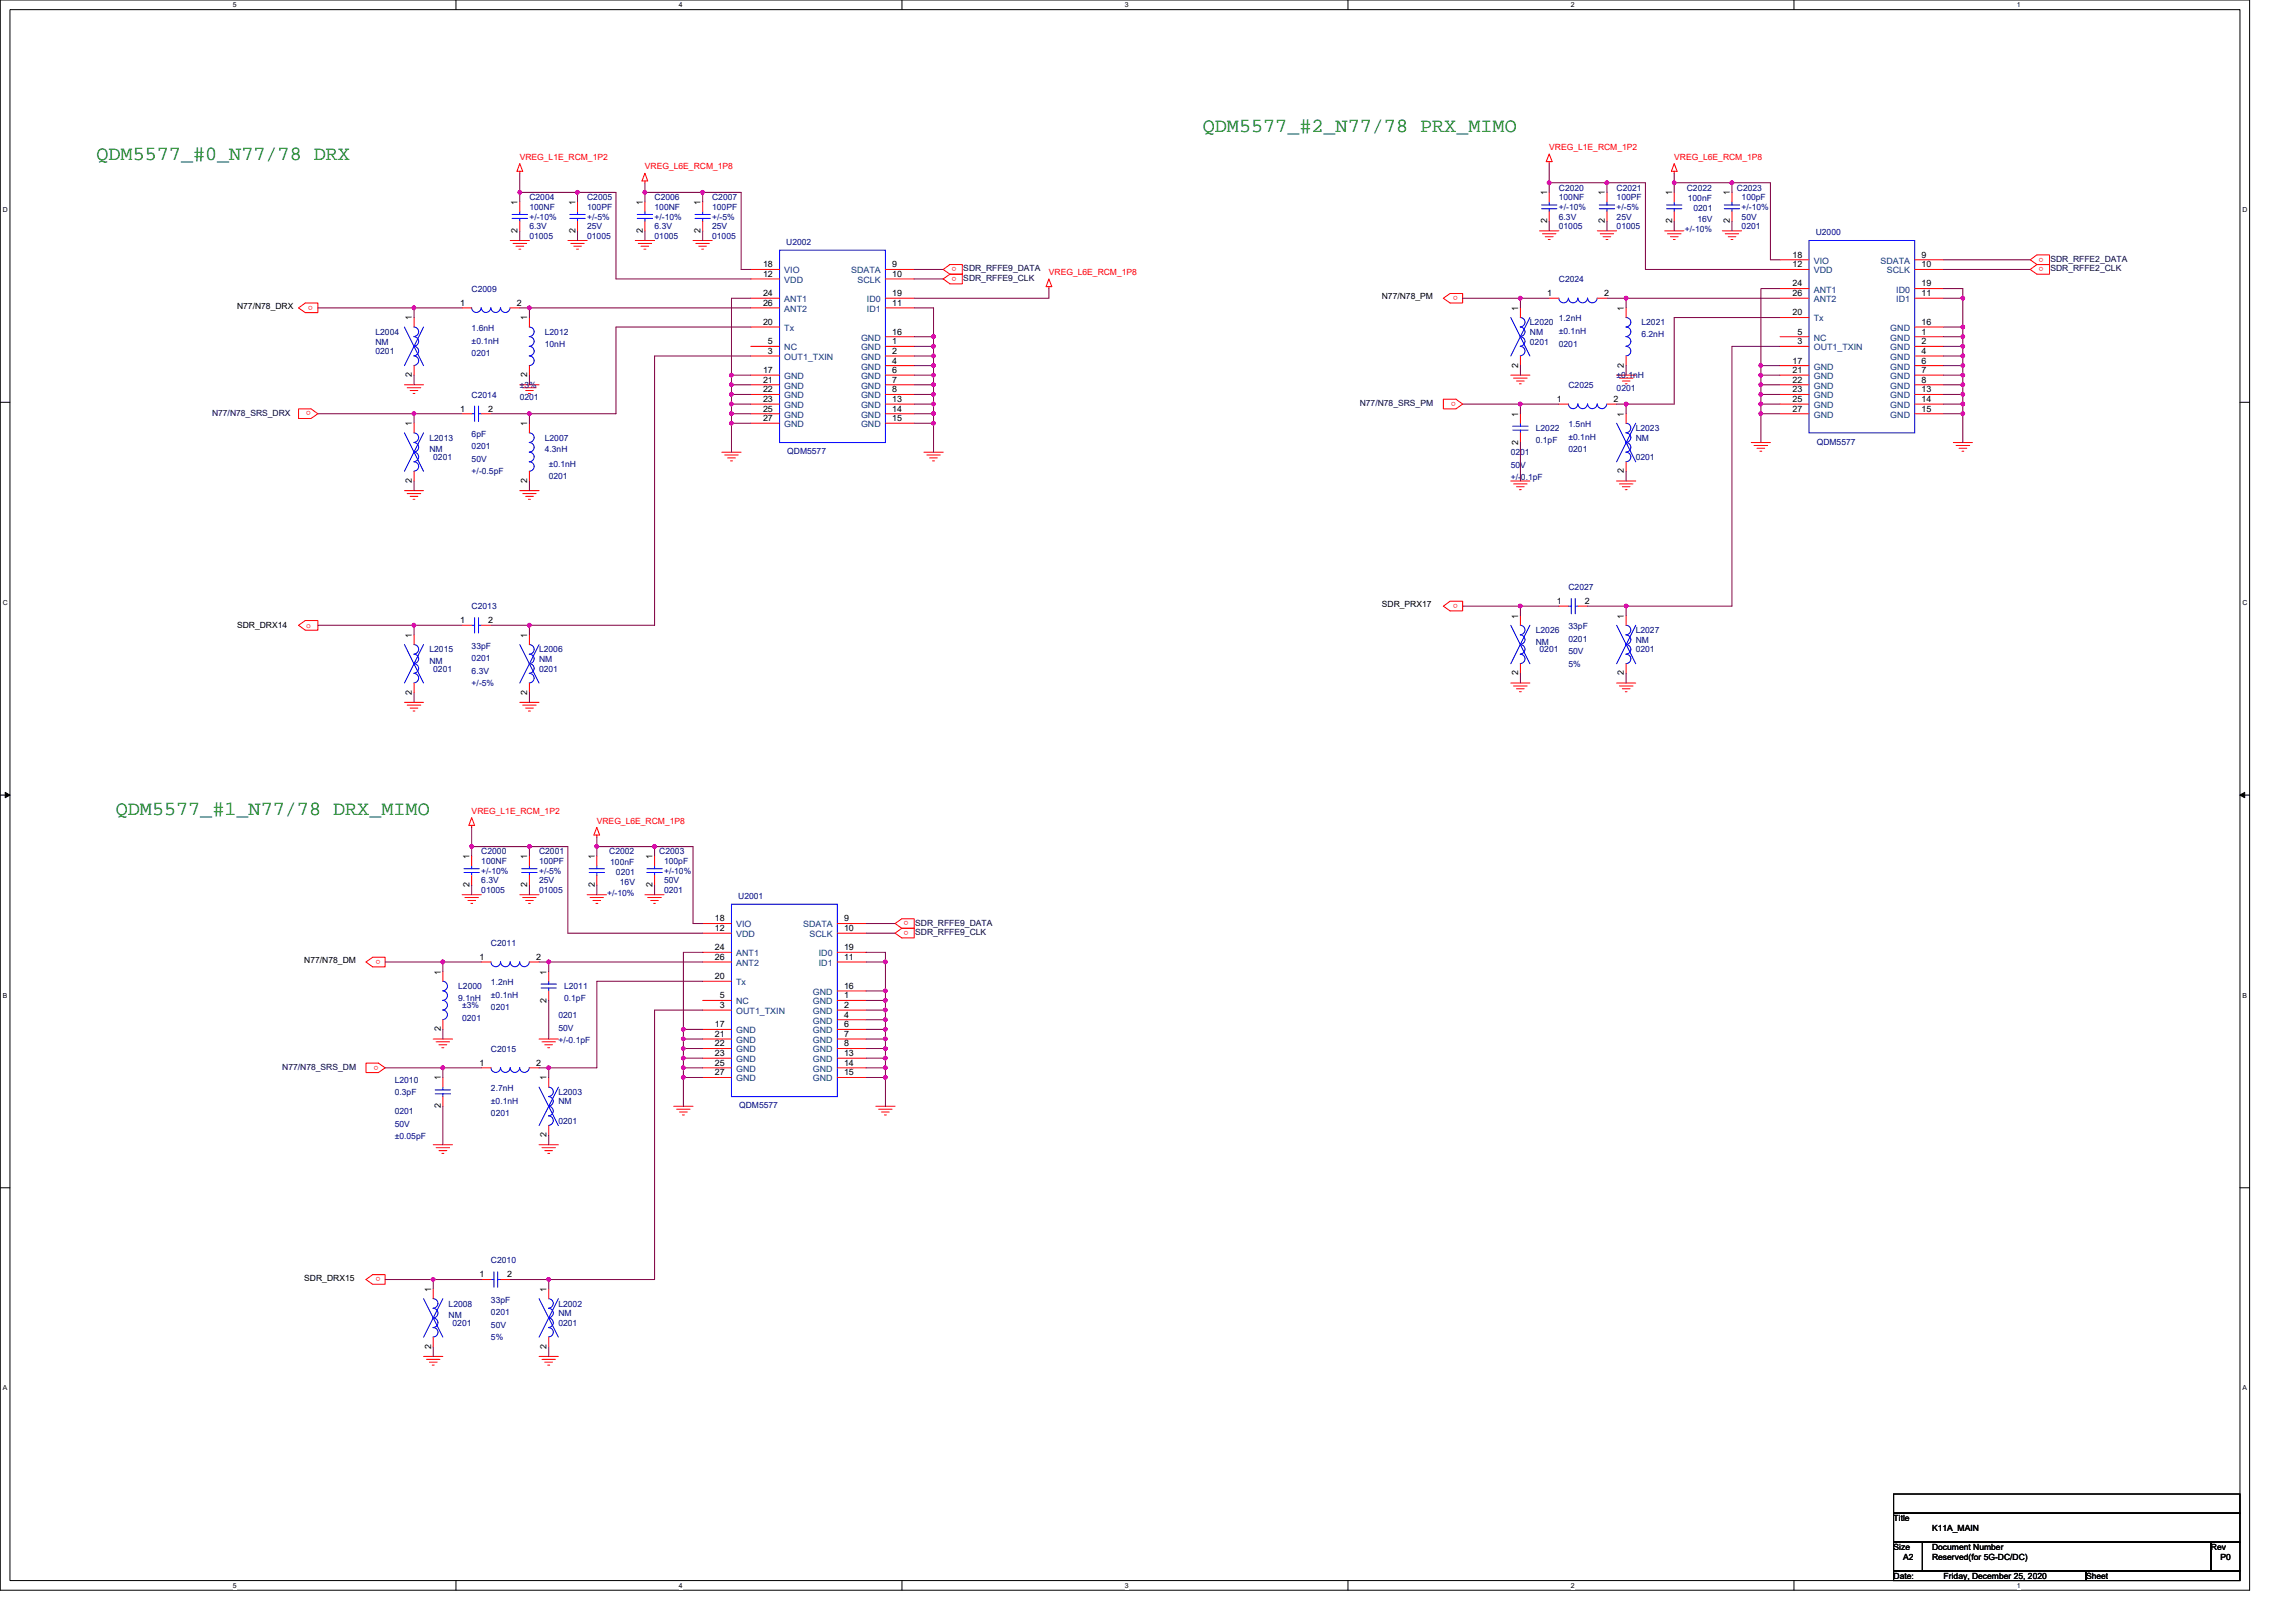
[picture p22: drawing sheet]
<svg xmlns="http://www.w3.org/2000/svg" width="297mm" height="210mm" viewBox="0 0 297 210" stroke-linecap="round" stroke-linejoin="round" font-family="sans-serif">
<defs><g id="words">
<g font-size="2.6" fill="#008000">
<text x="155.6" y="17">QDM5577_#2_N77/78 PRX_MIMO</text>
<text x="12.5" y="20.8">QDM5577_#0_N77/78 DRX</text>
<text x="15" y="105.4">QDM5577_#1_N77/78 DRX_MIMO</text>
</g>
<g font-size="1.1" fill="#f00">
<text x="67.2" y="20.7">VREG_L1E_RCM_1P2</text>
<text x="83.4" y="21.9">VREG_L6E_RCM_1P8</text>
<text x="200.4" y="19.4">VREG_L1E_RCM_1P2</text>
<text x="216.6" y="20.7">VREG_L6E_RCM_1P8</text>
<text x="123.8" y="34.6" transform="rotate(180 123.8 34.6)">o</text>
<text x="123.8" y="35.8" transform="rotate(180 123.8 35.8)">o</text>
<text x="135.7" y="35.6">VREG_L6E_RCM_1P8</text>
<text x="264.4" y="33.3" transform="rotate(180 264.4 33.3)">o</text>
<text x="264.4" y="34.6" transform="rotate(180 264.4 34.6)">o</text>
<text x="40.5" y="39.5" transform="rotate(180 40.5 39.5)">o</text>
<text x="188.6" y="38.3" transform="rotate(180 188.6 38.3)">o</text>
<text x="40.2" y="53.2" transform="rotate(180 40.2 53.2)">o</text>
<text x="188.4" y="52" transform="rotate(180 188.4 52)">o</text>
<text x="39.6" y="81.2">o</text>
<text x="188.6" y="78.1" transform="rotate(180 188.6 78.1)">o</text>
<text x="61" y="105.3">VREG_L1E_RCM_1P2</text>
<text x="77.2" y="106.6">VREG_L6E_RCM_1P8</text>
<text x="117.5" y="119.2" transform="rotate(180 117.5 119.2)">o</text>
<text x="49.2" y="124.2" transform="rotate(180 49.2 124.2)">o</text>
<text x="117.5" y="120.4" transform="rotate(180 117.5 120.4)">o</text>
<text x="49" y="137.9" transform="rotate(180 49 137.9)">o</text>
<text x="49.2" y="165.2" transform="rotate(180 49.2 165.2)">o</text>
</g>
<g font-size="1.1">
<text x="67" y="26.5" transform="rotate(-90 67 26.5)">1</text>
<text x="74.4" y="26.5" transform="rotate(-90 74.4 26.5)">1</text>
<text x="83.2" y="26.5" transform="rotate(-90 83.2 26.5)">1</text>
<text x="90.6" y="26.5" transform="rotate(-90 90.6 26.5)">1</text>
<text x="200.1" y="28.9" transform="rotate(-90 200.1 28.9)">2</text>
<text x="200.1" y="25.3" transform="rotate(-90 200.1 25.3)">1</text>
<text x="207.6" y="28.9" transform="rotate(-90 207.6 28.9)">2</text>
<text x="207.6" y="25.3" transform="rotate(-90 207.6 25.3)">1</text>
<text x="216.3" y="28.9" transform="rotate(-90 216.3 28.9)">2</text>
<text x="216.3" y="25.3" transform="rotate(-90 216.3 25.3)">1</text>
<text x="223.8" y="28.9" transform="rotate(-90 223.8 28.9)">2</text>
<text x="223.8" y="25.3" transform="rotate(-90 223.8 25.3)">1</text>
<text x="67" y="30.1" transform="rotate(-90 67 30.1)">2</text>
<text x="74.4" y="30.1" transform="rotate(-90 74.4 30.1)">2</text>
<text x="83.2" y="30.1" transform="rotate(-90 83.2 30.1)">2</text>
<text x="90.6" y="30.1" transform="rotate(-90 90.6 30.1)">2</text>
<text x="98.7" y="34.6">18</text>
<text x="98.7" y="35.8">12</text>
<text x="115.4" y="35.8">10</text>
<text x="115.4" y="34.6">9</text>
<text x="231.9" y="33.3">18</text>
<text x="231.9" y="34.6">12</text>
<text x="248.6" y="34.6">10</text>
<text x="248.6" y="33.3">9</text>
<text x="30.7" y="40">N77/N78_DRX</text>
<text x="53.3" y="41.4" transform="rotate(-90 53.3 41.4)">1</text>
<text x="59.5" y="39.6">1</text>
<text x="66.9" y="39.6">2</text>
<text x="68.2" y="41.4" transform="rotate(-90 68.2 41.4)">1</text>
<text x="98.7" y="38.3">24</text>
<text x="98.7" y="39.6">26</text>
<text x="115.4" y="38.3">19</text>
<text x="115.4" y="39.6">11</text>
<text x="178.8" y="38.7">N77/N78_PM</text>
<text x="196.4" y="40.2" transform="rotate(-90 196.4 40.2)">1</text>
<text x="200.2" y="38.3">1</text>
<text x="207.5" y="38.3">2</text>
<text x="210.1" y="40.2" transform="rotate(-90 210.1 40.2)">1</text>
<text x="231.9" y="37.1">24</text>
<text x="231.9" y="38.3">26</text>
<text x="231.9" y="40.8">20</text>
<text x="248.6" y="37.1">19</text>
<text x="248.6" y="38.3">11</text>
<text x="98.7" y="42">20</text>
<text x="99.4" y="45.8">3</text>
<text x="99.4" y="44.5">5</text>
<text x="115.4" y="43.3">16</text>
<text x="115.4" y="44.5">1</text>
<text x="115.4" y="45.8">2</text>
<text x="115.4" y="47">4</text>
<text x="196.4" y="47.6" transform="rotate(-90 196.4 47.6)">2</text>
<text x="210.1" y="47.6" transform="rotate(-90 210.1 47.6)">2</text>
<text x="231.9" y="47">17</text>
<text x="232.5" y="44.5">3</text>
<text x="232.5" y="43.3">5</text>
<text x="248.6" y="42">16</text>
<text x="248.6" y="43.3">1</text>
<text x="248.6" y="44.5">2</text>
<text x="248.6" y="45.8">4</text>
<text x="248.6" y="47">6</text>
<text x="53.3" y="48.8" transform="rotate(-90 53.3 48.8)">2</text>
<text x="59.5" y="53.3">1</text>
<text x="63.1" y="53.3">2</text>
<text x="68.2" y="48.8" transform="rotate(-90 68.2 48.8)">2</text>
<text x="98.7" y="52">23</text>
<text x="98.7" y="53.3">25</text>
<text x="98.7" y="48.3">17</text>
<text x="98.7" y="49.5">21</text>
<text x="98.7" y="50.8">22</text>
<text x="115.4" y="48.3">6</text>
<text x="115.4" y="49.5">7</text>
<text x="115.4" y="50.8">8</text>
<text x="115.4" y="52">13</text>
<text x="115.4" y="53.3">14</text>
<text x="196.4" y="53.9" transform="rotate(-90 196.4 53.9)">1</text>
<text x="201.4" y="52">1</text>
<text x="208.8" y="52">2</text>
<text x="210.1" y="53.9" transform="rotate(-90 210.1 53.9)">1</text>
<text x="231.9" y="50.8">23</text>
<text x="231.9" y="52">25</text>
<text x="231.9" y="48.3">21</text>
<text x="231.9" y="49.5">22</text>
<text x="231.9" y="53.3">27</text>
<text x="248.6" y="48.3">7</text>
<text x="248.6" y="49.5">8</text>
<text x="248.6" y="50.8">13</text>
<text x="248.6" y="52">14</text>
<text x="248.6" y="53.3">15</text>
<text x="53.3" y="55.1" transform="rotate(-90 53.3 55.1)">1</text>
<text x="68.2" y="55.1" transform="rotate(-90 68.2 55.1)">1</text>
<text x="98.7" y="54.5">27</text>
<text x="115.4" y="54.5">15</text>
<text x="196.4" y="57.5" transform="rotate(-90 196.4 57.5)">2</text>
<text x="53.3" y="62.5" transform="rotate(-90 53.3 62.5)">2</text>
<text x="68.2" y="62.5" transform="rotate(-90 68.2 62.5)">2</text>
<text x="210.1" y="61.3" transform="rotate(-90 210.1 61.3)">2</text>
<text x="30.7" y="81.3">SDR_DRX14</text>
<text x="53.3" y="82.5" transform="rotate(-90 53.3 82.5)">1</text>
<text x="59.5" y="80.6">1</text>
<text x="63.1" y="80.6">2</text>
<text x="68.2" y="82.5" transform="rotate(-90 68.2 82.5)">1</text>
<text x="178.8" y="78.5">SDR_PRX17</text>
<text x="196.4" y="80" transform="rotate(-90 196.4 80)">1</text>
<text x="201.4" y="78.1">1</text>
<text x="205" y="78.1">2</text>
<text x="210.1" y="80" transform="rotate(-90 210.1 80)">1</text>
<text x="53.3" y="89.9" transform="rotate(-90 53.3 89.9)">2</text>
<text x="68.2" y="89.9" transform="rotate(-90 68.2 89.9)">2</text>
<text x="196.4" y="87.4" transform="rotate(-90 196.4 87.4)">2</text>
<text x="210.1" y="87.4" transform="rotate(-90 210.1 87.4)">2</text>
<text x="60.7" y="111.1" transform="rotate(-90 60.7 111.1)">1</text>
<text x="68.2" y="111.1" transform="rotate(-90 68.2 111.1)">1</text>
<text x="76.9" y="111.1" transform="rotate(-90 76.9 111.1)">1</text>
<text x="84.4" y="111.1" transform="rotate(-90 84.4 111.1)">1</text>
<text x="60.7" y="114.8" transform="rotate(-90 60.7 114.8)">2</text>
<text x="68.2" y="114.8" transform="rotate(-90 68.2 114.8)">2</text>
<text x="76.9" y="114.8" transform="rotate(-90 76.9 114.8)">2</text>
<text x="84.4" y="114.8" transform="rotate(-90 84.4 114.8)">2</text>
<text x="92.5" y="119.2">18</text>
<text x="109.2" y="119.2">9</text>
<text x="39.4" y="124.6">N77/N78_DM</text>
<text x="62" y="124.2">1</text>
<text x="69.4" y="124.2">2</text>
<text x="92.5" y="122.9">24</text>
<text x="92.5" y="124.2">26</text>
<text x="92.5" y="120.5">12</text>
<text x="109.2" y="120.5">10</text>
<text x="109.2" y="122.9">19</text>
<text x="109.2" y="124.2">11</text>
<text x="57" y="126.1" transform="rotate(-90 57 126.1)">1</text>
<text x="70.7" y="129.7" transform="rotate(-90 70.7 129.7)">2</text>
<text x="70.7" y="126.1" transform="rotate(-90 70.7 126.1)">1</text>
<text x="92.5" y="126.7">20</text>
<text x="93.1" y="130.4">3</text>
<text x="93.1" y="129.2">5</text>
<text x="109.2" y="127.9">16</text>
<text x="109.2" y="129.2">1</text>
<text x="109.2" y="130.4">2</text>
<text x="109.2" y="131.7">4</text>
<text x="57" y="133.4" transform="rotate(-90 57 133.4)">2</text>
<text x="62" y="137.9">1</text>
<text x="69.4" y="137.9">2</text>
<text x="92.5" y="136.6">23</text>
<text x="92.5" y="137.9">25</text>
<text x="92.5" y="132.9">17</text>
<text x="92.5" y="134.2">21</text>
<text x="92.5" y="135.4">22</text>
<text x="109.2" y="132.9">6</text>
<text x="109.2" y="134.2">7</text>
<text x="109.2" y="135.4">8</text>
<text x="109.2" y="136.6">13</text>
<text x="109.2" y="137.9">14</text>
<text x="57" y="143.4" transform="rotate(-90 57 143.4)">2</text>
<text x="57" y="139.8" transform="rotate(-90 57 139.8)">1</text>
<text x="70.7" y="139.8" transform="rotate(-90 70.7 139.8)">1</text>
<text x="92.5" y="139.1">27</text>
<text x="109.2" y="139.1">15</text>
<text x="70.7" y="147.1" transform="rotate(-90 70.7 147.1)">2</text>
<text x="39.4" y="165.7">SDR_DRX15</text>
<text x="55.8" y="167.2" transform="rotate(-90 55.8 167.2)">1</text>
<text x="62" y="165.3">1</text>
<text x="65.6" y="165.3">2</text>
<text x="70.7" y="167.2" transform="rotate(-90 70.7 167.2)">1</text>
<text x="55.8" y="174.5" transform="rotate(-90 55.8 174.5)">2</text>
<text x="70.7" y="174.5" transform="rotate(-90 70.7 174.5)">2</text>
<text x="245" y="196.8">Title</text>
<text x="245" y="200.5">Size</text>
<text x="246.2" y="201.8">A2</text>
<text x="250" y="200.5">Document Number</text>
<text x="250" y="201.8">Reserved(for 5G-DC/DC)</text>
<text x="250" y="198">K11A_MAIN</text>
<text x="286" y="200.5">Rev</text>
<text x="287.3" y="201.8">P0</text>
<text x="245" y="204.3">Date:</text>
<text x="251.5" y="204.3">Friday, December 25, 2020</text>
<text x="269.9" y="204.3">Sheet</text>
</g>
<g font-size="1.1" fill="#000080">
<text x="68.5" y="25.9">C2004</text>
<text x="68.5" y="27.2">100NF</text>
<text x="68.5" y="29.7">6.3V</text>
<text x="68.5" y="28.4">+/-10%</text>
<text x="76" y="25.9">C2005</text>
<text x="76" y="27.2">100PF</text>
<text x="76" y="29.7">25V</text>
<text x="76" y="28.4">+/-5%</text>
<text x="84.7" y="25.9">C2006</text>
<text x="84.7" y="27.2">100NF</text>
<text x="84.7" y="29.7">6.3V</text>
<text x="84.7" y="28.4">+/-10%</text>
<text x="92.1" y="25.9">C2007</text>
<text x="92.1" y="27.2">100PF</text>
<text x="92.1" y="29.7">25V</text>
<text x="92.1" y="28.4">+/-5%</text>
<text x="201.7" y="24.7">C2020</text>
<text x="201.7" y="25.9">100NF</text>
<text x="201.7" y="29.7">01005</text>
<text x="201.7" y="28.4">6.3V</text>
<text x="201.7" y="27.2">+/-10%</text>
<text x="209.1" y="24.7">C2021</text>
<text x="209.1" y="25.9">100PF</text>
<text x="209.1" y="29.7">01005</text>
<text x="209.1" y="28.4">25V</text>
<text x="209.1" y="27.2">+/-5%</text>
<text x="218.2" y="24.7">C2022</text>
<text x="218.4" y="26">100nF</text>
<text x="219.1" y="27.3">0201</text>
<text x="219.6" y="28.7">16V</text>
<text x="224.7" y="24.7">C2023</text>
<text x="225.3" y="25.9">100pF</text>
<text x="225.3" y="29.7">0201</text>
<text x="225.3" y="28.4">50V</text>
<text x="225.3" y="27.2">+/-10%</text>
<text x="68.5" y="30.9">01005</text>
<text x="76" y="30.9">01005</text>
<text x="84.7" y="30.9">01005</text>
<text x="92.1" y="30.9">01005</text>
<text x="101.7" y="31.6">U2002</text>
<text x="218" y="30">+/-10%</text>
<text x="234.9" y="30.4">U2000</text>
<text x="61" y="37.7">C2009</text>
<text x="201.7" y="36.5">C2024</text>
<text x="201.7" y="41.6">1.2nH</text>
<text x="48.6" y="43.3">L2004</text>
<text x="48.6" y="44.6">NM</text>
<text x="48.6" y="45.8">0201</text>
<text x="61" y="42.8">1.6nH</text>
<text x="61" y="44.4">±0.1nH</text>
<text x="61" y="46.1">0201</text>
<text x="70.5" y="43.3">L2012</text>
<text x="70.5" y="44.8">10nH</text>
<text x="197.9" y="42.1">L2020</text>
<text x="197.9" y="43.3">NM</text>
<text x="197.9" y="44.6">0201</text>
<text x="201.7" y="43.2">±0.1nH</text>
<text x="201.7" y="44.8">0201</text>
<text x="212.4" y="42.1">L2021</text>
<text x="212.4" y="43.6">6.2nH</text>
<text x="61" y="51.4">C2014</text>
<text x="67.2" y="50.2">±3%</text>
<text x="67.2" y="51.8">0201</text>
<text x="202.9" y="50.2">C2025</text>
<text x="209.1" y="48.9">±0.1nH</text>
<text x="209.1" y="50.5">0201</text>
<text x="55.6" y="57">L2013</text>
<text x="55.6" y="58.5">NM</text>
<text x="56" y="59.5">0201</text>
<text x="61" y="56.5">6pF</text>
<text x="61" y="58.1">0201</text>
<text x="61" y="59.8">50V</text>
<text x="70.5" y="57">L2007</text>
<text x="70.5" y="58.5">4.3nH</text>
<text x="101.9" y="58.8">QDM5577</text>
<text x="195.4" y="58.9">0201</text>
<text x="198.7" y="55.8">L2022</text>
<text x="198.7" y="57.3">0.1pF</text>
<text x="202.9" y="55.3">1.5nH</text>
<text x="202.9" y="56.9">±0.1nH</text>
<text x="202.9" y="58.5">0201</text>
<text x="211.6" y="55.8">L2023</text>
<text x="211.6" y="57">NM</text>
<text x="211.6" y="59.5">0201</text>
<text x="235" y="57.5">QDM5577</text>
<text x="61" y="61.4">+/-0.5pF</text>
<text x="71" y="60.4">±0.1nH</text>
<text x="71" y="62">0201</text>
<text x="195.4" y="60.5">50V</text>
<text x="195.4" y="62.1">+/-0.1pF</text>
<text x="202.9" y="76.3">C2027</text>
<text x="61" y="78.8">C2013</text>
<text x="61" y="83.9">33pF</text>
<text x="198.7" y="81.9">L2026</text>
<text x="198.7" y="83.4">NM</text>
<text x="202.9" y="81.4">33pF</text>
<text x="202.9" y="83">0201</text>
<text x="211.6" y="81.9">L2027</text>
<text x="211.6" y="83.2">NM</text>
<text x="55.6" y="84.4">L2015</text>
<text x="55.6" y="85.9">NM</text>
<text x="56" y="86.9">0201</text>
<text x="61" y="85.5">0201</text>
<text x="61" y="87.1">6.3V</text>
<text x="61" y="88.8">+/-5%</text>
<text x="69.7" y="84.4">L2006</text>
<text x="69.7" y="85.7">NM</text>
<text x="69.7" y="86.9">0201</text>
<text x="199.2" y="84.4">0201</text>
<text x="202.9" y="84.7">50V</text>
<text x="202.9" y="86.3">5%</text>
<text x="211.6" y="84.4">0201</text>
<text x="62.3" y="110.6">C2000</text>
<text x="62.3" y="111.8">100NF</text>
<text x="62.3" y="113">+/-10%</text>
<text x="69.7" y="110.6">C2001</text>
<text x="69.7" y="111.8">100PF</text>
<text x="69.7" y="113">+/-5%</text>
<text x="78.8" y="110.6">C2002</text>
<text x="78.9" y="111.9">100nF</text>
<text x="79.7" y="113.2">0201</text>
<text x="85.3" y="110.6">C2003</text>
<text x="85.9" y="111.8">100pF</text>
<text x="85.9" y="113">+/-10%</text>
<text x="62.3" y="115.5">01005</text>
<text x="62.3" y="114.3">6.3V</text>
<text x="69.7" y="115.5">01005</text>
<text x="69.7" y="114.3">25V</text>
<text x="78.6" y="115.9">+/-10%</text>
<text x="80.2" y="114.5">16V</text>
<text x="85.9" y="115.5">0201</text>
<text x="85.9" y="114.3">50V</text>
<text x="95.5" y="116.3">U2001</text>
<text x="63.5" y="122.4">C2011</text>
<text x="59.3" y="128">L2000</text>
<text x="59.3" y="129.5">9.1nH</text>
<text x="59.8" y="130.4">±3%</text>
<text x="63.5" y="127.5">1.2nH</text>
<text x="63.5" y="129.1">±0.1nH</text>
<text x="63.5" y="130.7">0201</text>
<text x="72.2" y="131.7">0201</text>
<text x="73" y="128">L2011</text>
<text x="73" y="129.5">0.1pF</text>
<text x="59.8" y="132.1">0201</text>
<text x="63.5" y="136.1">C2015</text>
<text x="72.2" y="133.3">50V</text>
<text x="72.2" y="134.9">+/-0.1pF</text>
<text x="51.1" y="140.2">L2010</text>
<text x="51.1" y="141.7">0.3pF</text>
<text x="63.5" y="141.2">2.7nH</text>
<text x="63.5" y="142.8">±0.1nH</text>
<text x="72.2" y="141.7">L2003</text>
<text x="72.2" y="142.9">NM</text>
<text x="95.6" y="143.4">QDM5577</text>
<text x="51.1" y="144.1">0201</text>
<text x="51.1" y="145.8">50V</text>
<text x="51.1" y="147.4">±0.05pF</text>
<text x="63.5" y="144.4">0201</text>
<text x="72.2" y="145.4">0201</text>
<text x="63.5" y="163.4">C2010</text>
<text x="58" y="169">L2008</text>
<text x="58" y="170.5">NM</text>
<text x="58.5" y="171.5">0201</text>
<text x="63.5" y="168.6">33pF</text>
<text x="63.5" y="170.2">0201</text>
<text x="63.5" y="171.8">50V</text>
<text x="63.5" y="173.4">5%</text>
<text x="72.2" y="169">L2002</text>
<text x="72.2" y="170.3">NM</text>
<text x="72.2" y="171.5">0201</text>
</g>
<g font-size="1.1" fill="#004080">
<text x="101.5" y="35.4">VIO</text>
<text x="110.1" y="35.4">SDATA</text>
<text x="234.7" y="34.1">VIO</text>
<text x="234.7" y="35.4">VDD</text>
<text x="243.3" y="34.1">SDATA</text>
<text x="244.1" y="35.4">SCLK</text>
<text x="101.5" y="39.1">ANT1</text>
<text x="101.5" y="40.3">ANT2</text>
<text x="101.5" y="36.6">VDD</text>
<text x="111" y="36.6">SCLK</text>
<text x="112.2" y="39.1">ID0</text>
<text x="112.2" y="40.3">ID1</text>
<text x="234.7" y="37.8">ANT1</text>
<text x="234.7" y="39.1">ANT2</text>
<text x="234.7" y="41.6">Tx</text>
<text x="245.3" y="37.8">ID0</text>
<text x="245.3" y="39.1">ID1</text>
<text x="101.5" y="42.8">Tx</text>
<text x="101.5" y="46.6">OUT1_TXIN</text>
<text x="101.5" y="45.3">NC</text>
<text x="111.4" y="44.1">GND</text>
<text x="111.4" y="45.3">GND</text>
<text x="111.4" y="46.6">GND</text>
<text x="111.4" y="47.8">GND</text>
<text x="234.7" y="45.3">OUT1_TXIN</text>
<text x="234.7" y="44.1">NC</text>
<text x="234.7" y="47.8">GND</text>
<text x="244.6" y="42.8">GND</text>
<text x="244.6" y="44.1">GND</text>
<text x="244.6" y="45.3">GND</text>
<text x="244.6" y="46.6">GND</text>
<text x="244.6" y="47.8">GND</text>
<text x="101.5" y="52.8">GND</text>
<text x="101.5" y="49">GND</text>
<text x="101.5" y="50.3">GND</text>
<text x="101.5" y="51.5">GND</text>
<text x="111.4" y="49">GND</text>
<text x="111.4" y="50.3">GND</text>
<text x="111.4" y="51.5">GND</text>
<text x="111.4" y="52.8">GND</text>
<text x="234.7" y="51.5">GND</text>
<text x="234.7" y="52.8">GND</text>
<text x="234.7" y="49">GND</text>
<text x="234.7" y="50.3">GND</text>
<text x="244.6" y="49">GND</text>
<text x="244.6" y="50.3">GND</text>
<text x="244.6" y="51.5">GND</text>
<text x="244.6" y="52.8">GND</text>
<text x="101.5" y="54">GND</text>
<text x="101.5" y="55.3">GND</text>
<text x="111.4" y="54">GND</text>
<text x="111.4" y="55.3">GND</text>
<text x="234.7" y="54">GND</text>
<text x="244.6" y="54">GND</text>
<text x="95.2" y="120">VIO</text>
<text x="103.9" y="120">SDATA</text>
<text x="95.2" y="123.7">ANT1</text>
<text x="95.2" y="125">ANT2</text>
<text x="95.2" y="121.2">VDD</text>
<text x="104.7" y="121.2">SCLK</text>
<text x="105.9" y="123.7">ID0</text>
<text x="105.9" y="125">ID1</text>
<text x="95.2" y="127.5">Tx</text>
<text x="95.2" y="131.2">OUT1_TXIN</text>
<text x="95.2" y="129.9">NC</text>
<text x="105.2" y="128.7">GND</text>
<text x="105.2" y="129.9">GND</text>
<text x="105.2" y="131.2">GND</text>
<text x="95.2" y="137.4">GND</text>
<text x="95.2" y="133.7">GND</text>
<text x="95.2" y="134.9">GND</text>
<text x="95.2" y="136.2">GND</text>
<text x="105.2" y="132.4">GND</text>
<text x="105.2" y="133.7">GND</text>
<text x="105.2" y="134.9">GND</text>
<text x="105.2" y="136.2">GND</text>
<text x="105.2" y="137.4">GND</text>
<text x="95.2" y="138.7">GND</text>
<text x="95.2" y="139.9">GND</text>
<text x="105.2" y="138.7">GND</text>
<text x="105.2" y="139.9">GND</text>
</g>
<g font-size="1.1" fill="#000040">
<text x="124.6" y="35.1">SDR_RFFE9_DATA</text>
<text x="265.3" y="33.9">SDR_RFFE2_DATA</text>
<text x="265.3" y="35.1">SDR_RFFE2_CLK</text>
<text x="124.6" y="36.4">SDR_RFFE9_CLK</text>
<text x="27.4" y="53.8">N77/N78_SRS_DRX</text>
<text x="175.9" y="52.6">N77/N78_SRS_PM</text>
<text x="118.4" y="119.8">SDR_RFFE9_DATA</text>
<text x="118.4" y="121">SDR_RFFE9_CLK</text>
<text x="36.5" y="138.4">N77/N78_SRS_DM</text>
</g>
<g font-size=".9">
<text x="30.1" y="1">5</text>
<text x="87.8" y="1">4</text>
<text x="145.5" y="1">3</text>
<text x="203.2" y="1">2</text>
<text x="260.9" y="1">1</text>
<text x=".4" y="27.5">D</text>
<text x="290.1" y="27.5">D</text>
<text x=".4" y="78.3">C</text>
<text x="290.1" y="78.3">C</text>
<text x=".4" y="129.1">B</text>
<text x="290.1" y="129.1">B</text>
<text x=".4" y="179.9">A</text>
<text x="290.1" y="179.9">A</text>
<text x="30.1" y="205.4">5</text>
<text x="87.8" y="205.4">4</text>
<text x="145.5" y="205.4">3</text>
<text x="203.2" y="205.4">2</text>
<text x="260.9" y="205.4">1</text>
</g>
</g></defs>
<path d="M0 0h291v205.7h-291zM1.3 1.2h288.5v203.3h-288.5z" fill="none" stroke="#000" stroke-width=".13"/>
<g fill="#fff">
<path d="M30.1 .1h.5v1h-.5z"/>
<path d="M30.1 204.6h.5v1h-.5z"/>
</g>
<path d="M59 0v1.2M59 204.5v1.2" fill="none" stroke="#000" stroke-width=".13"/>
<g fill="#fff">
<path d="M87.8 .1h.5v1h-.5z"/>
<path d="M87.8 204.6h.5v1h-.5z"/>
</g>
<path d="M116.7 0v1.2M116.7 204.5v1.2" fill="none" stroke="#000" stroke-width=".13"/>
<g fill="#fff">
<path d="M145.5 .1h.5v1h-.5z"/>
<path d="M145.5 204.6h.5v1h-.5z"/>
</g>
<path d="M174.4 0v1.2M174.4 204.5v1.2" fill="none" stroke="#000" stroke-width=".13"/>
<g fill="#fff">
<path d="M203.2 .1h.5v1h-.5z"/>
<path d="M203.2 204.6h.5v1h-.5z"/>
</g>
<path d="M232.1 0v1.2M232.1 204.5v1.2" fill="none" stroke="#000" stroke-width=".13"/>
<g fill="#fff">
<path d="M260.9 .1h.5v1h-.5z"/>
<path d="M260.9 204.6h.5v1h-.5z"/>
<path d="M.4 26.6h.6v1h-.6z"/>
<path d="M290.1 26.6h.6v1h-.6z"/>
<path d="M.4 77.4h.6v1h-.6z"/>
<path d="M290.1 77.4h.6v1h-.6z"/>
</g>
<path d="M0 52h1.3M289.8 52h1.2" fill="none" stroke="#000" stroke-width=".13"/>
<g fill="#fff">
<path d="M.4 128.3h.5v1h-.5z"/>
<path d="M290.1 128.3h.6v1h-.6z"/>
</g>
<path d="M0 102.9h1.3M289.8 102.9h1.2" fill="none" stroke="#000" stroke-width=".13"/>
<path d="M.7 102.5l.6 .4-.6 .3zM289.8 102.9l.6-.4v.7z" fill="#000" stroke="#000" stroke-width=".13"/>
<g fill="#fff">
<path d="M.4 179.1h.5v1h-.5z"/>
<path d="M290.1 179.1h.6v1h-.6z"/>
</g>
<path d="M0 153.7h1.3M289.8 153.7h1.2M245 199.5h3.7v3.7h-3.7zM245 193.3h44.8v2.5h-44.8zM245 195.8h44.8v3.7h-44.8zM248.7 199.5h37.3v3.7h-37.3zM286 199.5h3.8v3.7h-3.8zM245 203.2h24.9v1.3h-24.9zM269.9 203.2h19.9v1.3h-19.9z" fill="none" stroke="#000" stroke-width=".13"/>
<g fill="none" stroke="#f00" stroke-width=".13">
<path d="M200.4 19.9l.4 1h-.8zM38.6 39.8l.9-.6h1.6v1.2h-1.6zM59.8 39.8h1.2M66 31.1h2.5M66 39.8h1.2M66.4 31.5h1.7M66.8 31.9h1M67.1 32.2h.3M67.2 22.2v.2M67.2 26.1v1.3M67.2 28.6v1.3M67.2 21.2l.4 1h-.7z"/>
<path d="M73.5 31.1h2.5M73.8 31.5h1.8M74.2 31.9h1M74.6 32.2h.2M74.7 26.1v1.3M74.7 28.6v1.3M82.2 31.1h2.5M82.6 31.5h1.7M82.9 31.9h1M83.3 32.2h.3M83.4 23.4v.2M83.4 26.1v1.3"/>
<path d="M83.4 28.6v1.3M83.4 22.4l.4 1h-.7zM89.7 31.1h2.4M90 31.5h1.8M90.4 31.9h1M90.8 32.2h.2M90.9 26.1v1.3M90.9 28.6v1.3M97.1 38.6h3.8M97.1 39.8h3.8M97.1 34.9h3.8M97.1 36.1h3.8"/>
<path d="M114.6 36.1h3.7M114.6 34.9h3.7M114.6 38.6h3.7M114.6 39.8h3.7M122 34.9l.9-.7h1.6v1.3h-1.6zM122 36.1l.9-.6h1.6v1.2h-1.6zM135.7 36.1l.4 1h-.8zM135.7 37.1v.2M186.7 38.6l.9-.6h1.6v1.2h-1.6zM196.7 39.8v1.3M199.2 29.9h2.5M199.6 30.2h1.7"/>
<path d="M199.9 30.6h1M200.3 31h.3M200.4 24.9v1.2M200.4 27.4v1.2M200.4 20.9v.3M200.4 38.6h1.3M206.6 29.9h2.5M206.6 38.6h1.3M207 30.2h1.8M207.4 30.6h1M207.8 31h.2M207.9 24.9v1.2"/>
<path d="M207.9 27.4v1.2M210.4 39.8v1.3M215.4 29.9h2.4M215.7 30.2h1.8M216.1 30.6h1M216.5 31h.2M216.6 22.2v.2M216.6 24.9v1.2M216.6 27.4v1.2M216.6 21.2l.4 1h-.8zM222.8 29.9h2.5M223.2 30.2h1.7"/>
<path d="M223.6 30.6h1M223.9 31h.3M224.1 24.9v1.2M224.1 27.4v1.2M230.3 37.3h3.7M230.3 38.6h3.7M230.3 33.6h3.7M230.3 34.9h3.7M247.7 34.9h3.8M247.7 33.6h3.8M247.7 37.3h3.8M247.7 38.6h3.8"/>
<path d="M262.7 33.6l.8-.6h1.7v1.2h-1.7zM262.7 34.9l.8-.7h1.7v1.3h-1.7zM38.6 52.9h1.6l.9 .6-.9 .6h-1.6zM52.3 49.8h2.5M52.7 50.2h1.7M53.1 50.5h1M53.4 50.9h.3M53.6 54.8v1.2M53.6 41.1v1.2M53.6 47.3v1.2M59.8 53.5h1.2M62.3 53.5h1.2"/>
<path d="M67.2 49.8h2.5M67.6 50.2h1.8M68 50.5h1M68.4 50.9h.2M68.5 54.8v1.2M68.5 41.1v1.2M68.5 47.3v1.2M93.4 58.5h2.5M93.8 58.9h1.7M94.1 59.2h1M94.5 59.6h.3M97.1 42.3h3.8"/>
<path d="M97.1 46.1h3.8M97.1 44.8h3.8M97.1 52.3h3.8M97.1 53.5h3.8M97.1 48.5h3.8M97.1 49.8h3.8M97.1 51h3.8M97.1 54.8h3.8M114.6 43.6h3.7M114.6 44.8h3.7M114.6 46.1h3.7M114.6 47.3h3.7"/>
<path d="M114.6 48.5h3.7M114.6 49.8h3.7M114.6 51h3.7M114.6 52.3h3.7M114.6 53.5h3.7M114.6 54.8h3.7M119.5 58.5h2.5M119.9 58.9h1.7M120.3 59.2h1M120.6 59.6h.3M186.7 51.6h1.7l.8 .7-.8 .6h-1.7zM195.4 48.5h2.5"/>
<path d="M195.8 48.9h1.8M196.2 49.3h1M196.6 49.7h.2M196.7 53.5v1.3M196.7 56v1.3M196.7 46.1v1.2M201.7 52.3h1.2M207.9 52.3h1.2M209.1 48.5h2.5M209.5 48.9h1.8M209.9 49.3h1M210.3 49.7h.2"/>
<path d="M210.4 53.5v1.3M210.4 59.8v1.2M210.4 46.1v1.2M226.6 57.3h2.4M226.9 57.6h1.8M227.3 58h1M227.7 58.4h.2M230.3 41.1h3.7M230.3 44.8h3.7M230.3 43.6h3.7M230.3 51h3.7M230.3 52.3h3.7"/>
<path d="M230.3 47.3h3.7M230.3 48.5h3.7M230.3 49.8h3.7M230.3 53.5h3.7M247.7 42.3h3.8M247.7 43.6h3.8M247.7 44.8h3.8M247.7 46.1h3.8M247.7 47.3h3.8M247.7 48.5h3.8M247.7 49.8h3.8M247.7 51h3.8"/>
<path d="M247.7 52.3h3.8M247.7 53.5h3.8M252.7 57.3h2.5M253.1 57.6h1.7M253.4 58h1M253.8 58.4h.3M52.3 63.5h2.5M52.7 63.9h1.7M53.1 64.2h1M53.4 64.6h.3M53.6 61v1.2M67.2 63.5h2.5"/>
<path d="M67.6 63.9h1.8M68 64.2h1M68.4 64.6h.2M68.5 61v1.2M186.7 78.4l.9-.6h1.6v1.2h-1.6zM195.4 62.2h2.5M195.8 62.6h1.8M196.2 63h1M196.6 63.4h.2M196.7 79.7v1.2M201.7 78.4h1.2M204.1 78.4h1.3"/>
<path d="M209.1 62.2h2.5M209.5 62.6h1.8M209.9 63h1M210.3 63.4h.2M210.4 79.7v1.2M38.6 80.9l.9-.6h1.6v1.2h-1.6zM52.3 90.9h2.5M52.7 91.2h1.7M53.1 91.6h1M53.4 92h.3M53.6 82.1v1.3M53.6 88.4v1.2"/>
<path d="M59.8 80.9h1.2M62.3 80.9h1.2M67.2 90.9h2.5M67.6 91.2h1.8M68 91.6h1M68.4 92h.2M68.5 82.1v1.3M68.5 88.4v1.2M195.5 88.4h2.4M195.8 88.8h1.8M196.2 89.1h1M196.6 89.5h.2"/>
<path d="M196.7 85.9v1.2M209.1 88.4h2.5M209.5 88.8h1.8M209.9 89.1h1M210.3 89.5h.2M210.4 85.9v1.2M59.8 115.8h2.5M60.2 116.1h1.7M60.5 116.5h1M60.9 116.9h.2M61 106.8v.2M61 110.8v1.2"/>
<path d="M61 113.3v1.2M61 105.8l.4 1h-.7zM67.2 115.8h2.5M67.6 116.1h1.8M68 116.5h1M68.4 116.9h.2M68.5 110.8v1.2M68.5 113.3v1.2M76 115.8h2.5M76.3 116.1h1.8M76.7 116.5h1M77.1 116.9h.2"/>
<path d="M77.2 108v.3M77.2 110.8v1.2M77.2 113.3v1.2M77.2 107l.4 1h-.8zM83.4 115.8h2.5M83.8 116.1h1.8M84.2 116.5h1M84.6 116.9h.2M84.7 110.8v1.2M84.7 113.3v1.2M90.9 119.5h3.7M108.3 119.5h3.8"/>
<path d="M115.8 119.5l.9-.6h1.6v1.2h-1.6zM47.3 137.5h1.7l.8 .7-.8 .6h-1.7zM47.3 124.5l.9-.7h1.6v1.3h-1.6zM56 134.4h2.5M56.4 134.8h1.8M56.8 135.2h1M57.2 135.6h.2M57.3 125.7v1.3M57.3 131.9v1.3M57.3 139.4v1.3M62.3 138.2h1.2M62.3 124.5h1.2"/>
<path d="M68.5 138.2h1.2M68.5 124.5h1.2M69.7 134.4h2.5M70.1 134.8h1.8M70.5 135.2h1M70.9 135.6h.2M71 125.7v1.3M71 128.2v1.2M71 139.4v1.3M90.9 123.2h3.7M90.9 124.5h3.7M90.9 127h3.7"/>
<path d="M90.9 130.7h3.7M90.9 129.4h3.7M90.9 120.7h3.7M90.9 136.9h3.7M90.9 138.2h3.7M90.9 133.2h3.7M90.9 134.4h3.7M90.9 135.7h3.7M90.9 139.4h3.7M108.3 120.7h3.8M108.3 123.2h3.8M108.3 124.5h3.8"/>
<path d="M108.3 128.2h3.8M108.3 129.4h3.8M108.3 130.7h3.8M108.3 131.9h3.8M108.3 133.2h3.8M108.3 134.4h3.8M108.3 135.7h3.8M108.3 136.9h3.8M108.3 138.2h3.8M108.3 139.4h3.8M115.8 120.7l.9-.6h1.6v1.2h-1.6zM56 148.1h2.5"/>
<path d="M56.4 148.5h1.8M56.8 148.9h1M57.2 149.2h.2M57.3 141.9v1.2M69.7 148.1h2.5M70.1 148.5h1.8M70.5 148.9h1M70.9 149.2h.2M71 145.6v1.3M87.2 143.1h2.5M87.5 143.5h1.8M87.9 143.9h1"/>
<path d="M88.3 144.3h.2M113.3 143.1h2.5M113.7 143.5h1.7M114 143.9h1M114.4 144.3h.3M47.3 165.5l.9-.6h1.6v1.3h-1.6zM54.8 175.5h2.5M55.2 175.9h1.7M55.6 176.2h1M55.9 176.6h.3M56 166.8v1.2M56 173v1.2"/>
<path d="M62.3 165.5h1.2M64.8 165.5h1.2M69.7 175.5h2.5M70.1 175.9h1.8M70.5 176.2h1M70.9 176.6h.2M71 166.8v1.2M71 173v1.2"/>
</g>
<g fill="none" stroke="#00f" stroke-width=".13">
<path d="M61 39.8a.61 .61 0 0 0 .6 .6 .61 .61 0 0 0 .6-.6 .62 .62 0 0 0 .7 .6 .62 .62 0 0 0 .6-.6M63.5 39.8a.61 .61 0 0 0 .6 .6 .61 .61 0 0 0 .6-.6 .62 .62 0 0 0 .7 .6 .62 .62 0 0 0 .6-.6M66.2 27.7h2M66.2 28.3h2M67.2 27.4v.3M67.2 28.3v.3M73.7 27.7h2M73.7 28.3h2M74.7 27.4v.3M74.7 28.3v.3M82.4 27.7h2M82.4 28.3h2"/>
<path d="M83.4 27.4v.3M83.4 28.3v.3M89.9 27.7h2M89.9 28.3h2M90.9 27.4v.3M90.9 28.3v.3M100.9 32.4h13.7v24.9h-13.7zM199.4 26.5h2M199.4 27h2M200.4 26.1v.4M200.4 27v.4M201.7 38.6a.61 .61 0 0 0 .6 .6 .61 .61 0 0 0 .6-.6"/>
<path d="M202.9 38.6a.6 .6 0 0 0 .6 .6 .6 .6 0 0 0 .6-.6M204.1 38.6a.61 .61 0 0 0 .7 .6 .61 .61 0 0 0 .6-.6M205.4 38.6a.61 .61 0 0 0 .6 .6 .61 .61 0 0 0 .6-.6M206.9 26.5h2M206.9 27h2M207.9 26.1v.4M207.9 27v.4M215.6 26.5h2M215.6 27h2M216.6 26.1v.4M216.6 27v.4M223.1 26.5h2"/>
<path d="M223.1 27h2M224.1 26.1v.4M224.1 27v.4M234 31.1h13.7v24.9h-13.7zM52.3 56l2.5 5M52.3 42.3l2.5 5M53.5 56a.61 .61 0 0 1 .7 .6 .61 .61 0 0 1-.7 .6 .62 .62 0 0 1 .7 .7 .62 .62 0 0 1-.7 .6M53.5 58.5a.61 .61 0 0 1 .7 .6 .61 .61 0 0 1-.7 .6 .61 .61 0 0 1 .7 .6 .61 .61 0 0 1-.7 .7M53.5 42.3a.61 .61 0 0 1 .7 .6 .61 .61 0 0 1-.7 .6M53.5 43.6a.61 .61 0 0 1 .7 .6 .61 .61 0 0 1-.7 .6 .62 .62 0 0 1 .7 .6 .62 .62 0 0 1-.7 .6M53.5 46.1a.61 .61 0 0 1 .7 .6 .61 .61 0 0 1-.7 .6M54.8 56l-2.5 5"/>
<path d="M54.8 42.3l-2.5 5M61 53.5h.4M61.4 52.5v2M61.9 52.5v2M61.9 53.5h.4M68.5 56a.61 .61 0 0 1 .6 .6 .61 .61 0 0 1-.6 .6 .62 .62 0 0 1 .6 .7 .62 .62 0 0 1-.6 .6M68.5 58.5a.61 .61 0 0 1 .6 .6 .61 .61 0 0 1-.6 .6 .61 .61 0 0 1 .6 .6 .61 .61 0 0 1-.6 .7M68.5 42.3a.61 .61 0 0 1 .6 .6 .61 .61 0 0 1-.6 .6M68.5 43.6a.61 .61 0 0 1 .6 .6 .61 .61 0 0 1-.6 .6 .62 .62 0 0 1 .6 .6 .62 .62 0 0 1-.6 .6M68.5 46.1a.61 .61 0 0 1 .6 .6 .61 .61 0 0 1-.6 .6M195.4 41.1l2.5 5M195.7 55.1h2"/>
<path d="M195.7 55.6h2M196.7 41.1a.6 .6 0 0 1 .6 .6 .6 .6 0 0 1-.6 .6 .62 .62 0 0 1 .6 .6 .62 .62 0 0 1-.6 .6M196.7 43.6a.61 .61 0 0 1 .6 .6 .61 .61 0 0 1-.6 .6 .62 .62 0 0 1 .6 .6 .62 .62 0 0 1-.6 .6M196.7 54.8v.3M196.7 55.6v.4M197.9 41.1l-2.5 5M202.9 52.3a.6 .6 0 0 0 .6 .6 .6 .6 0 0 0 .6-.6M204.1 52.3a.61 .61 0 0 0 .7 .6 .61 .61 0 0 0 .6-.6M205.4 52.3a.61 .61 0 0 0 .6 .6 .61 .61 0 0 0 .6-.6 .62 .62 0 0 0 .7 .6 .62 .62 0 0 0 .6-.6M209.1 54.8l2.5 5M210.4 54.8a.61 .61 0 0 1 .6 .6 .61 .61 0 0 1-.6 .6M210.4 56a.61 .61 0 0 1 .6 .6 .61 .61 0 0 1-.6 .6 .62 .62 0 0 1 .6 .7 .62 .62 0 0 1-.6 .6"/>
<path d="M210.4 58.5a.61 .61 0 0 1 .6 .6 .61 .61 0 0 1-.6 .6M210.4 41.1a.6 .6 0 0 1 .6 .6 .6 .6 0 0 1-.6 .6 .62 .62 0 0 1 .6 .6 .62 .62 0 0 1-.6 .6M210.4 43.6a.61 .61 0 0 1 .6 .6 .61 .61 0 0 1-.6 .6 .62 .62 0 0 1 .6 .6 .62 .62 0 0 1-.6 .6M211.6 54.8l-2.5 5M61.4 79.9v2M61.9 79.9v2M202.9 78.4h.4M203.3 77.4v2M203.8 77.4v2M203.8 78.4h.3M52.3 83.4l2.5 5M53.5 83.4a.61 .61 0 0 1 .7 .6 .61 .61 0 0 1-.7 .6"/>
<path d="M53.5 84.6a.6 .6 0 0 1 .7 .6 .6 .6 0 0 1-.7 .7M53.5 85.9a.61 .61 0 0 1 .7 .6 .61 .61 0 0 1-.7 .6M53.5 87.1a.61 .61 0 0 1 .7 .6 .61 .61 0 0 1-.7 .6M54.8 83.4l-2.5 5M61 80.9h.4M61.9 80.9h.4M67.2 83.4l2.5 5M68.5 83.4a.61 .61 0 0 1 .6 .6 .61 .61 0 0 1-.6 .6M68.5 84.6a.6 .6 0 0 1 .6 .6 .6 .6 0 0 1-.6 .7M68.5 85.9a.61 .61 0 0 1 .6 .6 .61 .61 0 0 1-.6 .6M68.5 87.1a.61 .61 0 0 1 .6 .6 .61 .61 0 0 1-.6 .6M69.7 83.4l-2.5 5"/>
<path d="M195.4 80.9l2.5 5M196.7 80.9a.61 .61 0 0 1 .6 .6 .61 .61 0 0 1-.6 .6M196.7 82.1a.61 .61 0 0 1 .6 .7 .61 .61 0 0 1-.6 .6M196.7 83.4a.61 .61 0 0 1 .6 .6 .61 .61 0 0 1-.6 .6M196.7 84.6a.6 .6 0 0 1 .6 .6 .6 .6 0 0 1-.6 .7M197.9 80.9l-2.5 5M209.1 80.9l2.5 5M210.4 80.9a.61 .61 0 0 1 .6 .6 .61 .61 0 0 1-.6 .6M210.4 82.1a.61 .61 0 0 1 .6 .7 .61 .61 0 0 1-.6 .6M210.4 83.4a.61 .61 0 0 1 .6 .6 .61 .61 0 0 1-.6 .6M210.4 84.6a.6 .6 0 0 1 .6 .6 .6 .6 0 0 1-.6 .7M211.6 80.9l-2.5 5"/>
<path d="M60 112.4h2M60 112.9h2M61 112v.4M61 112.9v.4M67.5 112.4h2M67.5 112.9h2M68.5 112v.4M68.5 112.9v.4M76.2 112.4h2M76.2 112.9h2M77.2 112v.4M77.2 112.9v.4"/>
<path d="M83.7 112.4h2M83.7 112.9h2M84.7 112v.4M84.7 112.9v.4M94.6 117h13.7v24.9h-13.7zM57.3 127a.61 .61 0 0 1 .6 .6 .61 .61 0 0 1-.6 .6M57.3 128.2a.6 .6 0 0 1 .6 .6 .6 .6 0 0 1-.6 .6M57.3 129.4a.61 .61 0 0 1 .6 .6 .61 .61 0 0 1-.6 .7M57.3 130.7a.61 .61 0 0 1 .6 .6 .61 .61 0 0 1-.6 .6M63.5 138.1a.61 .61 0 0 0 .6 .6 .61 .61 0 0 0 .6-.6 .62 .62 0 0 0 .7 .6 .62 .62 0 0 0 .6-.6M63.5 124.4a.61 .61 0 0 0 .6 .7 .61 .61 0 0 0 .6-.7 .62 .62 0 0 0 .7 .7 .62 .62 0 0 0 .6-.7M66 138.1a.6 .6 0 0 0 .6 .6 .6 .6 0 0 0 .6-.6"/>
<path d="M66 124.4a.6 .6 0 0 0 .6 .7 .6 .6 0 0 0 .6-.7M67.2 138.1a.61 .61 0 0 0 .7 .6 .61 .61 0 0 0 .6-.6M67.2 124.4a.61 .61 0 0 0 .7 .7 .61 .61 0 0 0 .6-.7M70 127.3h2M70 127.8h2M71 127v.3M71 127.8v.4M56.3 141h2M56.3 141.5h2M57.3 140.7v.3M57.3 141.5v.4M69.7 140.7l2.5 4.9"/>
<path d="M71 140.7a.6 .6 0 0 1 .6 .6 .6 .6 0 0 1-.6 .6M71 141.9a.61 .61 0 0 1 .6 .6 .61 .61 0 0 1-.6 .6 .62 .62 0 0 1 .6 .6 .62 .62 0 0 1-.6 .7M71 144.4a.61 .61 0 0 1 .6 .6 .61 .61 0 0 1-.6 .6M72.2 140.7l-2.5 4.9M54.8 168l2.5 5M56 168a.61 .61 0 0 1 .7 .6 .61 .61 0 0 1-.7 .6M56 169.3a.61 .61 0 0 1 .7 .6 .61 .61 0 0 1-.7 .6 .62 .62 0 0 1 .7 .6 .62 .62 0 0 1-.7 .6M56 171.8a.6 .6 0 0 1 .7 .6 .6 .6 0 0 1-.7 .6M57.3 168l-2.5 5M63.5 165.5h.4M63.9 164.5v2M64.4 164.5v2"/>
<path d="M64.4 165.5h.4M69.7 168l2.5 5M71 168a.61 .61 0 0 1 .6 .6 .61 .61 0 0 1-.6 .6M71 169.3a.61 .61 0 0 1 .6 .6 .61 .61 0 0 1-.6 .6 .62 .62 0 0 1 .6 .6 .62 .62 0 0 1-.6 .6M71 171.8a.6 .6 0 0 1 .6 .6 .6 .6 0 0 1-.6 .6M72.2 168l-2.5 5"/>
</g>
<g fill="none" stroke="#800040" stroke-width=".13">
<path d="M41.1 39.8h12.5M53.6 39.8h6.2M53.6 39.8v1.3M67.2 22.4v2.5M67.2 24.9v1.2M67.2 29.9v1.2M67.2 39.8h1.3M67.2 24.9h7.5M68.5 39.8h28.6M68.5 39.8v1.3M74.7 24.9v1.2M74.7 29.9v1.2"/>
<path d="M74.7 24.9h5v11.2h17.4M83.4 23.6v1.3M83.4 24.9v1.2M83.4 29.9v1.2M83.4 24.9h7.5M90.9 24.9h5v10h1.2M90.9 24.9v1.2M90.9 29.9v1.2M97.1 38.6h-2.5v9.9M118.3 34.9h3.7M118.3 36.1h3.7M118.3 39.8h2.5v3.8"/>
<path d="M135.7 37.3v1.3h-17.4M189.2 38.6h7.5M196.7 38.6h3.7M196.7 38.6v1.2M200.4 23.6h7.5M200.4 21.2v2.4M200.4 23.6v1.3M200.4 28.6v1.3M207.9 23.6h5v11.3h17.4M207.9 23.6v1.3M207.9 28.6v1.3M207.9 38.6h2.5"/>
<path d="M210.4 38.6h19.9M210.4 38.6v1.2M216.6 23.6h7.5M216.6 22.4v1.2M216.6 23.6v1.3M216.6 28.6v1.3M224.1 23.6h4.9v10h1.3M224.1 23.6v1.3M224.1 28.6v1.3M230.3 37.3h-2.5v10M251.5 37.3h2.4v1.3M251.5 38.6h2.4"/>
<path d="M251.5 33.6h11.2M251.5 34.9h11.2M253.9 38.6v3.7M41.1 53.5h12.5M53.6 53.5h6.2M53.6 48.5v1.3M53.6 53.5v1.3M63.5 53.5h5v1.3M68.5 48.5v1.3M94.6 48.5h2.5M94.6 49.8h2.5M94.6 51h2.5"/>
<path d="M94.6 52.3h2.5M94.6 53.5h2.5M94.6 54.8h2.5M94.6 48.5v1.3M94.6 49.8v1.2M94.6 51v1.3M94.6 52.3v1.2M94.6 53.5v1.3M94.6 54.8v3.7M97.1 42.3h-17.4v11.2h-11.2M97.1 46.1h-12.4v34.8h-16.2M118.3 43.6h2.5v1.2"/>
<path d="M118.3 44.8h2.5M118.3 46.1h2.5M118.3 47.3h2.5M118.3 48.5h2.5M118.3 49.8h2.5M118.3 51h2.5M118.3 52.3h2.5M118.3 53.5h2.5M118.3 54.8h2.5M120.8 44.8v1.3M120.8 46.1v1.2M120.8 47.3v1.2"/>
<path d="M120.8 48.5v1.3M120.8 49.8v1.2M120.8 51v1.3M120.8 52.3v1.2M120.8 53.5v1.3M120.8 54.8v3.7M189.2 52.3h7.5M196.7 47.3v1.2M196.7 52.3v1.2M196.7 57.3v4.9M196.7 52.3h5M209.1 52.3h1.3"/>
<path d="M210.4 47.3v1.2M210.4 52.3v1.2M227.8 47.3h2.5M227.8 48.5h2.5M227.8 47.3v1.2M227.8 48.5v1.3M227.8 49.8v1.2M227.8 51v1.3M227.8 52.3v1.2M227.8 53.5v3.8M227.8 49.8h2.5M227.8 51h2.5"/>
<path d="M227.8 52.3h2.5M227.8 53.5h2.5M230.3 41.1h-13.7v11.2h-6.2M230.3 44.8h-6.2v33.6h-13.7M251.5 47.3h2.4M251.5 42.3h2.4M251.5 43.6h2.4M251.5 44.8h2.4M251.5 46.1h2.4M251.5 48.5h2.4M251.5 49.8h2.4M251.5 51h2.4"/>
<path d="M251.5 52.3h2.4M251.5 53.5h2.4M253.9 47.3v1.2M253.9 43.6v1.2M253.9 44.8v1.3M253.9 46.1v1.2M253.9 48.5v1.3M253.9 49.8v1.2M253.9 51v1.3M253.9 52.3v1.2M253.9 53.5v3.8M253.9 42.3v1.3"/>
<path d="M53.6 62.2v1.3M68.5 62.2v1.3M189.2 78.4h7.5M196.7 78.4v1.3M196.7 78.4h5M205.4 78.4h5M210.4 78.4v1.3M210.4 61v1.2M41.1 80.9h12.5M53.6 80.9h6.2M53.6 89.6v1.3M53.6 80.9v1.2"/>
<path d="M63.5 80.9h5M68.5 80.9v1.2M68.5 89.6v1.3M196.7 87.1v1.3M210.4 87.1v1.3M61 107v2.5M61 109.5v1.3M61 114.5v1.3M61 109.5h7.5M68.5 109.5v1.3M68.5 114.5v1.3M68.5 109.5h5v11.2h17.4"/>
<path d="M77.2 109.5h7.5M77.2 108.3v1.2M77.2 109.5v1.3M77.2 114.5v1.3M84.7 109.5v1.3M84.7 114.5v1.3M84.7 109.5h5v10h1.2M112.1 119.5h3.7M49.8 124.5h7.5M49.8 138.2h7.5M57.3 124.5v1.2M57.3 133.2v1.2"/>
<path d="M57.3 138.2v1.2M57.3 124.5h5M57.3 138.2h5M69.7 124.5h1.3M69.7 138.2h1.3M71 138.2v1.2M71 129.4v5M71 124.5v1.2M71 124.5h19.9M88.4 133.2v1.2M88.4 134.4v1.3M88.4 135.7v1.2"/>
<path d="M88.4 136.9v1.3M88.4 138.2v1.2M88.4 139.4v3.7M88.4 133.2h2.5M88.4 134.4h2.5M88.4 135.7h2.5M88.4 136.9h2.5M88.4 138.2h2.5M88.4 139.4h2.5M90.9 130.7h-6.2v34.8h-13.7M90.9 127h-13.7v11.2h-6.2M90.9 123.2h-2.5v10"/>
<path d="M112.1 128.2h2.5M112.1 123.2h2.5v1.3M112.1 124.5h2.5M112.1 129.4h2.5M112.1 130.7h2.5M112.1 131.9h2.5M112.1 133.2h2.5M112.1 134.4h2.5M112.1 135.7h2.5M112.1 136.9h2.5M112.1 138.2h2.5M112.1 139.4h2.5"/>
<path d="M112.1 120.7h3.7M114.6 128.2v1.2M114.6 129.4v1.3M114.6 130.7v1.2M114.6 131.9v1.3M114.6 133.2v1.2M114.6 134.4v1.3M114.6 135.7v1.2M114.6 136.9v1.3M114.6 138.2v1.2M114.6 139.4v3.7M114.6 124.5v3.7"/>
<path d="M57.3 143.1v5M71 146.9v1.2M49.8 165.5h6.2M56 174.2v1.3M56 165.5v1.3M56 165.5h6.3M66 165.5h5M71 174.2v1.3M71 165.5v1.3"/>
</g>
<g fill="#f0f" stroke="#f0f" stroke-width=".13">
<circle cx="77.2" cy="109.5" r=".24"/>
<circle cx="61" cy="109.5" r=".23"/>
<circle cx="68.5" cy="109.5" r=".24"/>
<circle cx="84.7" cy="109.5" r=".23"/>
<circle cx="57.3" cy="124.4" r=".24"/>
<circle cx="114.5" cy="124.4" r=".24"/>
<circle cx="114.5" cy="130.7" r=".24"/>
<circle cx="114.5" cy="129.4" r=".24"/>
<circle cx="114.5" cy="131.9" r=".24"/>
<circle cx="114.5" cy="133.2" r=".24"/>
<circle cx="88.4" cy="135.7" r=".24"/>
<circle cx="88.4" cy="134.4" r=".24"/>
<circle cx="114.5" cy="135.7" r=".24"/>
<circle cx="114.5" cy="134.4" r=".24"/>
<circle cx="88.4" cy="136.9" r=".24"/>
<circle cx="114.5" cy="138.1" r=".24"/>
<circle cx="114.5" cy="136.9" r=".24"/>
<circle cx="88.4" cy="138.1" r=".24"/>
<circle cx="88.4" cy="139.4" r=".24"/>
<circle cx="114.5" cy="139.4" r=".24"/>
<circle cx="56" cy="165.5" r=".24"/>
<circle cx="57.3" cy="138.1" r=".24"/>
<circle cx="83.4" cy="24.9" r=".24"/>
<circle cx="74.7" cy="24.9" r=".24"/>
<circle cx="67.2" cy="24.9" r=".24"/>
<circle cx="90.9" cy="24.9" r=".24"/>
<circle cx="120.8" cy="44.8" r=".24"/>
<circle cx="120.8" cy="46" r=".24"/>
<circle cx="120.8" cy="48.5" r=".24"/>
<circle cx="120.8" cy="47.3" r=".24"/>
<circle cx="94.6" cy="49.8" r=".24"/>
<circle cx="120.8" cy="49.8" r=".24"/>
<circle cx="120.8" cy="51" r=".24"/>
<circle cx="94.6" cy="51" r=".24"/>
<circle cx="94.6" cy="53.5" r=".24"/>
<circle cx="94.6" cy="52.3" r=".24"/>
<circle cx="120.8" cy="53.5" r=".24"/>
<circle cx="120.8" cy="52.3" r=".24"/>
<circle cx="120.8" cy="54.8" r=".24"/>
<circle cx="94.6" cy="54.8" r=".24"/>
<circle cx="68.5" cy="80.9" r=".24"/>
<circle cx="68.5" cy="53.5" r=".24"/>
<circle cx="120.8" cy="43.5" r=".24"/>
<circle cx="53.5" cy="39.8" r=".24"/>
<circle cx="71" cy="165.5" r=".24"/>
<circle cx="71" cy="138.1" r=".24"/>
<circle cx="88.4" cy="133.2" r=".24"/>
<circle cx="71" cy="124.4" r=".24"/>
<circle cx="68.5" cy="39.8" r=".24"/>
<circle cx="53.5" cy="53.5" r=".23"/>
<circle cx="53.5" cy="80.9" r=".24"/>
<circle cx="94.6" cy="48.5" r=".24"/>
<circle cx="207.9" cy="23.6" r=".24"/>
<circle cx="200.4" cy="23.6" r=".24"/>
<circle cx="224.1" cy="23.6" r=".24"/>
<circle cx="216.6" cy="23.6" r=".23"/>
<circle cx="227.8" cy="47.3" r=".23"/>
<circle cx="196.7" cy="38.6" r=".24"/>
<circle cx="210.4" cy="38.6" r=".24"/>
<circle cx="253.9" cy="38.6" r=".24"/>
<circle cx="253.9" cy="42.3" r=".23"/>
<circle cx="253.9" cy="43.5" r=".24"/>
<circle cx="253.9" cy="46" r=".24"/>
<circle cx="253.9" cy="44.8" r=".24"/>
<circle cx="253.9" cy="47.3" r=".23"/>
<circle cx="227.8" cy="48.5" r=".23"/>
<circle cx="253.9" cy="48.5" r=".23"/>
<circle cx="227.8" cy="51" r=".24"/>
<circle cx="227.8" cy="49.8" r=".24"/>
<circle cx="253.9" cy="51" r=".24"/>
<circle cx="253.9" cy="49.8" r=".24"/>
<circle cx="227.8" cy="53.5" r=".23"/>
<circle cx="227.8" cy="52.3" r=".24"/>
<circle cx="253.9" cy="53.5" r=".23"/>
<circle cx="253.9" cy="52.3" r=".24"/>
<circle cx="196.7" cy="52.3" r=".24"/>
<circle cx="210.4" cy="52.3" r=".24"/>
<circle cx="196.7" cy="78.4" r=".23"/>
<circle cx="210.4" cy="78.4" r=".23"/>
<circle cx="114.5" cy="128.2" r=".24"/>
</g>
<use href="#words"/>
</svg>
